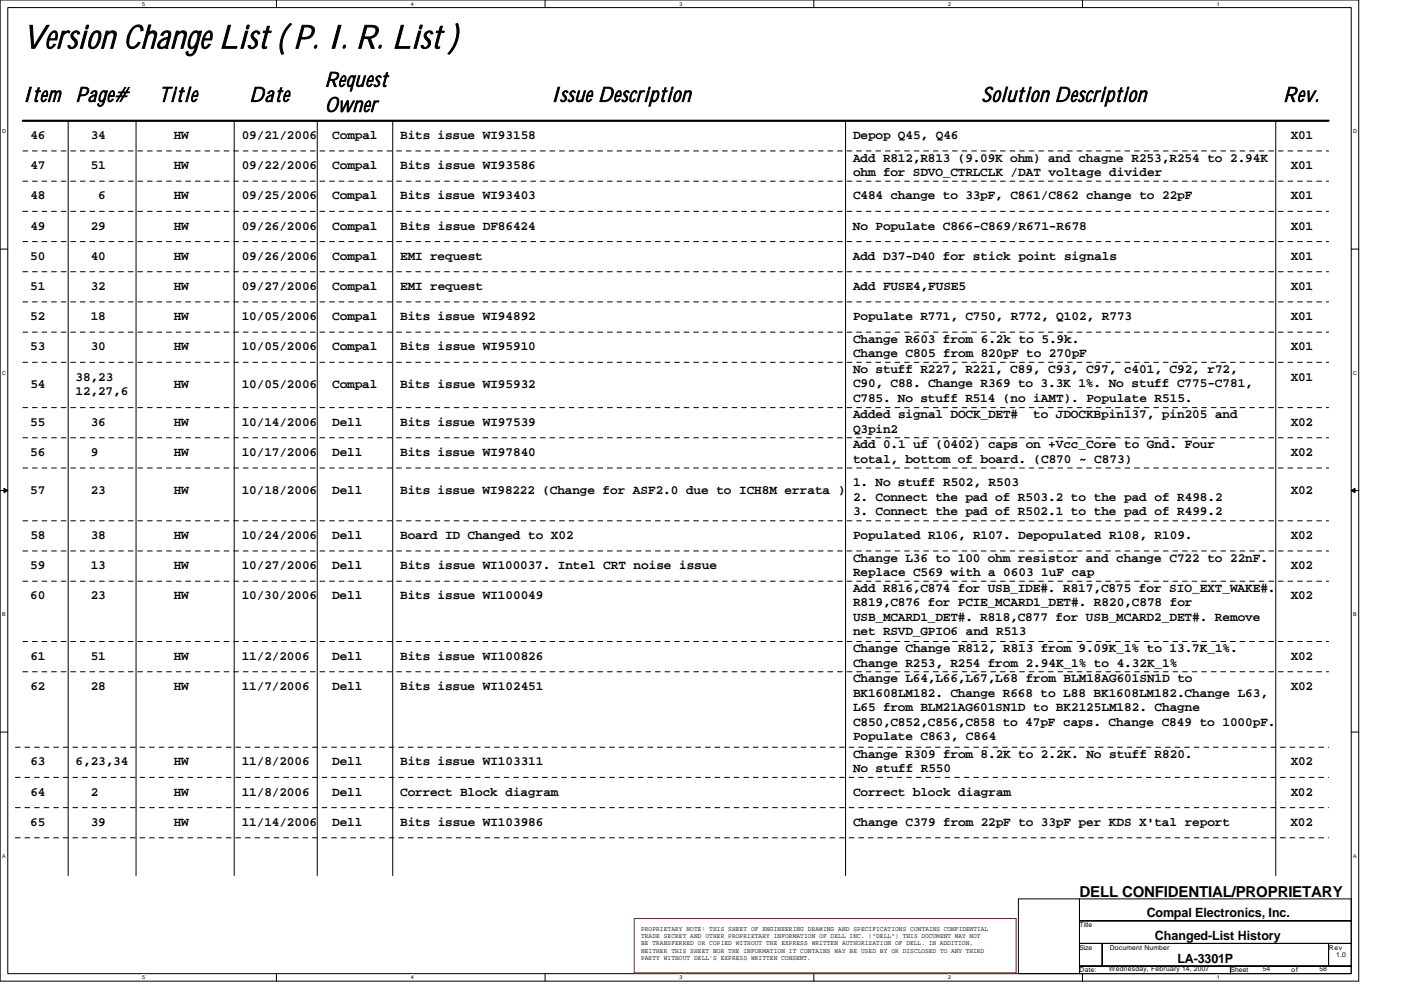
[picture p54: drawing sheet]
<svg xmlns="http://www.w3.org/2000/svg" width="297mm" height="210mm" viewBox="0 0 297 210" stroke-linecap="round" stroke-linejoin="round" font-family="sans-serif">
<defs><g id="words">
<text font-size="6.9" x="4.8" y="10.2">Version Change List ( P. I. R. List )</text>
<g font-size="4.3">
<text x="4.8" y="21.5">Item</text>
<text x="16" y="21.5">Page#</text>
<text x="33.7" y="21.5">Title</text>
<text x="52.8" y="21.5">Date</text>
<text x="68.9" y="18.4">Request</text>
<text x="68.9" y="23.7">Owner</text>
<text x="116.8" y="21.5">Issue Description</text>
<text x="208.1" y="21.5">Solution Description</text>
<text x="272.1" y="21.5">Rev.</text>
</g>
<text font-size="3.2" x="228.9" y="190.2">DELL CONFIDENTIAL/PROPRIETARY</text>
<g font-size="2.7">
<text x="6.4" y="29.5">46</text>
<text x="19.2" y="29.5">34</text>
<text x="36.8" y="29.5">HW</text>
<text x="51.3" y="29.5">09/21/2006</text>
<text x="70.5" y="29.5">Compal</text>
<text x="84.9" y="29.5">Bits issue WI93158</text>
<text x="180.9" y="29.5">Depop Q45, Q46</text>
<text x="273.7" y="29.5">X01</text>
<text x="6.4" y="35.9">47</text>
<text x="19.2" y="35.9">51</text>
<text x="36.8" y="35.9">HW</text>
<text x="51.3" y="35.9">09/22/2006</text>
<text x="70.5" y="35.9">Compal</text>
<text x="84.9" y="35.9">Bits issue WI93586</text>
<text x="180.9" y="34.3">Add R812,R813 (9.09K ohm) and chagne R253,R254 to 2.94K</text>
<text x="273.7" y="35.9">X01</text>
<text x="180.9" y="37.3">ohm for SDVO_CTRLCLK /DAT voltage divider</text>
<text x="6.4" y="42.3">48</text>
<text x="20.8" y="42.3">6</text>
<text x="36.8" y="42.3">HW</text>
<text x="51.3" y="42.3">09/25/2006</text>
<text x="70.5" y="42.3">Compal</text>
<text x="84.9" y="42.3">Bits issue WI93403</text>
<text x="180.9" y="42.3">C484 change to 33pF, C861/C862 change to 22pF</text>
<text x="273.7" y="42.3">X01</text>
<text x="6.4" y="48.7">49</text>
<text x="19.2" y="48.7">29</text>
<text x="36.8" y="48.7">HW</text>
<text x="51.3" y="48.7">09/26/2006</text>
<text x="70.5" y="48.7">Compal</text>
<text x="84.9" y="48.7">Bits issue DF86424</text>
<text x="180.8" y="48.7">No Populate C866-C869/R671-R678</text>
<text x="273.7" y="48.7">X01</text>
<text x="6.4" y="55.1">50</text>
<text x="19.2" y="55.1">40</text>
<text x="36.8" y="55.1">HW</text>
<text x="51.3" y="55.1">09/26/2006</text>
<text x="70.5" y="55.1">Compal</text>
<text x="84.9" y="55.1">EMI request</text>
<text x="180.8" y="55.1">Add D37-D40 for stick point signals</text>
<text x="273.7" y="55.1">X01</text>
<text x="6.4" y="61.5">51</text>
<text x="19.2" y="61.5">32</text>
<text x="36.8" y="61.5">HW</text>
<text x="51.3" y="61.5">09/27/2006</text>
<text x="70.5" y="61.5">Compal</text>
<text x="84.9" y="61.5">EMI request</text>
<text x="180.9" y="61.5">Add FUSE4,FUSE5</text>
<text x="273.7" y="61.5">X01</text>
<text x="6.4" y="67.9">52</text>
<text x="19.2" y="67.9">18</text>
<text x="36.8" y="67.9">HW</text>
<text x="51.3" y="67.9">10/05/2006</text>
<text x="70.5" y="67.9">Compal</text>
<text x="84.9" y="67.9">Bits issue WI94892</text>
<text x="180.9" y="67.9">Populate R771, C750, R772, Q102, R773</text>
<text x="273.7" y="67.9">X01</text>
<text x="6.4" y="74.3">53</text>
<text x="19.2" y="74.3">30</text>
<text x="36.8" y="74.3">HW</text>
<text x="51.3" y="74.3">10/05/2006</text>
<text x="70.5" y="74.3">Compal</text>
<text x="84.8" y="74.3">Bits issue WI95910</text>
<text x="180.9" y="72.7">Change R603 from 6.2k to 5.9k.</text>
<text x="180.9" y="75.8">Change C805 from 820pF to 270pF</text>
<text x="273.7" y="74.3">X01</text>
<text x="6.4" y="82.3">54</text>
<text x="16" y="80.7">38,23</text>
<text x="16" y="83.8">12,27,6</text>
<text x="36.8" y="82.3">HW</text>
<text x="51.3" y="82.3">10/05/2006</text>
<text x="70.5" y="82.3">Compal</text>
<text x="84.8" y="82.3">Bits issue WI95932</text>
<text x="180.9" y="79.1">No stuff R227, R221, C89, C93, C97, c401, C92, r72,</text>
<text x="180.9" y="82.1">C90, C88. Change R369 to 3.3K 1%. No stuff C775-C781,</text>
<text x="273.7" y="80.7">X01</text>
<text x="180.9" y="88.7">Added signal DOCK_DET#</text>
<text x="180.9" y="85.2">C785. No stuff R514 (no iAMT). Populate R515.</text>
<text x="219.1" y="88.7">to JDOCKBpin137, pin205 and</text>
<text x="6.4" y="90.3">55</text>
<text x="19.2" y="90.3">36</text>
<text x="36.8" y="90.3">HW</text>
<text x="51.3" y="90.3">10/14/2006</text>
<text x="70.4" y="90.3">Dell</text>
<text x="84.9" y="90.3">Bits issue WI97539</text>
<text x="180.9" y="91.8">Q3pin2</text>
<text x="180.9" y="95.1">Add 0.1 uf (0402) caps on +Vcc_Core to Gnd. Four</text>
<text x="273.7" y="90.3">X02</text>
<text x="6.4" y="96.7">56</text>
<text x="19.3" y="96.7">9</text>
<text x="36.8" y="96.7">HW</text>
<text x="51.3" y="96.7">10/17/2006</text>
<text x="70.4" y="96.7">Dell</text>
<text x="84.9" y="96.7">Bits issue WI97840</text>
<text x="180.9" y="98.1">total, bottom of board. (C870 ~ C873)</text>
<text x="273.7" y="96.7">X02</text>
<text x="6.4" y="104.7">57</text>
<text x="19.2" y="104.7">23</text>
<text x="36.8" y="104.7">HW</text>
<text x="51.3" y="104.7">10/18/2006</text>
<text x="70.4" y="104.7">Dell</text>
<text x="84.9" y="104.7">Bits issue WI98222 (Change for ASF2.0 due to ICH8M errata )</text>
<text x="180.9" y="103.1">1. No stuff R502, R503</text>
<text x="180.9" y="106.2">2. Connect the pad of R503.2 to the pad of R498.2</text>
<text x="273.7" y="104.7">X02</text>
<text x="180.9" y="109.2">3. Connect the pad of R502.1 to the pad of R499.2</text>
<text x="6.4" y="114.3">58</text>
<text x="19.2" y="114.3">38</text>
<text x="36.8" y="114.3">HW</text>
<text x="51.3" y="114.3">10/24/2006</text>
<text x="70.4" y="114.3">Dell</text>
<text x="84.9" y="114.3">Board ID Changed to X02</text>
<text x="180.9" y="119.1">Change L36 to 100 ohm resistor and change C722 to 22nF.</text>
<text x="180.9" y="114.3">Populated R106, R107. Depopulated R108, R109.</text>
<text x="273.7" y="114.3">X02</text>
<text x="6.4" y="120.7">59</text>
<text x="19.2" y="120.7">13</text>
<text x="36.8" y="120.7">HW</text>
<text x="51.3" y="120.7">10/27/2006</text>
<text x="70.4" y="120.7">Dell</text>
<text x="84.9" y="120.7">Bits issue WI100037. Intel CRT noise issue</text>
<text x="180.9" y="122.2">Replace C569 with a 0603 1uF cap</text>
<text x="180.9" y="125.5">Add R816,C874 for USB_IDE#. R817,C875 for SIO_EXT_WAKE#.</text>
<text x="273.7" y="120.7">X02</text>
<text x="6.4" y="127.1">60</text>
<text x="19.2" y="127.1">23</text>
<text x="36.8" y="127.1">HW</text>
<text x="51.3" y="127.1">10/30/2006</text>
<text x="70.4" y="127.1">Dell</text>
<text x="84.9" y="127.1">Bits issue WI100049</text>
<text x="180.9" y="131.6">USB_MCARD1_DET#. R818,C877 for USB_MCARD2_DET#. Remove</text>
<text x="180.9" y="128.6">R819,C876 for PCIE_MCARD1_DET#. R820,C878 for</text>
<text x="273.7" y="127.1">X02</text>
<text x="180.9" y="134.7">net RSVD_GPIO6 and R513</text>
<text x="6.4" y="139.9">61</text>
<text x="19.2" y="139.9">51</text>
<text x="36.8" y="139.9">HW</text>
<text x="51.3" y="139.9">11/2/2006</text>
<text x="70.4" y="139.9">Dell</text>
<text x="84.9" y="139.9">Bits issue WI100826</text>
<text x="180.9" y="138.3">Change Change R812, R813 from 9.09K_1% to 13.7K_1%.</text>
<text x="180.9" y="141.4">Change R253, R254 from 2.94K_1% to 4.32K_1%</text>
<text x="273.7" y="139.9">X02</text>
<text x="6.4" y="146.3">62</text>
<text x="19.2" y="146.3">28</text>
<text x="36.8" y="146.3">HW</text>
<text x="51.3" y="146.3">11/7/2006</text>
<text x="70.4" y="146.3">Dell</text>
<text x="84.9" y="146.3">Bits issue WI102451</text>
<text x="180.9" y="144.7">Change L64,L66,L67,L68 from BLM18AG601SN1D to</text>
<text x="180.9" y="147.8">BK1608LM182. Change R668 to L88 BK1608LM182.Change L63,</text>
<text x="273.7" y="146.3">X02</text>
<text x="180.9" y="150.8">L65 from BLM21AG601SN1D to BK2125LM182. Chagne</text>
<text x="180.9" y="153.9">C850,C852,C856,C858 to 47pF caps. Change C849 to 1000pF.</text>
<text x="180.9" y="157">Populate C863, C864</text>
<text x="180.9" y="160.7">Change R309 from 8.2K to 2.2K. No stuff R820.</text>
<text x="6.4" y="162.3">63</text>
<text x="16" y="162.3">6,23,34</text>
<text x="36.8" y="162.3">HW</text>
<text x="51.3" y="162.3">11/8/2006</text>
<text x="70.4" y="162.3">Dell</text>
<text x="84.9" y="162.3">Bits issue WI103311</text>
<text x="180.9" y="163.8">No stuff R550</text>
<text x="273.7" y="162.3">X02</text>
<text x="6.4" y="168.7">64</text>
<text x="19.3" y="168.7">2</text>
<text x="36.8" y="168.7">HW</text>
<text x="51.3" y="168.7">11/8/2006</text>
<text x="70.4" y="168.7">Dell</text>
<text x="84.9" y="168.7">Correct Block diagram</text>
<text x="180.9" y="168.7">Correct block diagram</text>
<text x="273.6" y="168.7">X02</text>
<text x="6.4" y="175.1">65</text>
<text x="19.2" y="175.1">39</text>
<text x="36.8" y="175.1">HW</text>
<text x="51.3" y="175.1">11/14/2006</text>
<text x="70.4" y="175.1">Dell</text>
<text x="84.9" y="175.1">Bits issue WI103986</text>
<text x="180.9" y="175.1">Change C379 from 22pF to 33pF per KDS X'tal report</text>
<text x="273.6" y="175.1">X02</text>
<text x="243.1" y="194.4">Compal Electronics, Inc.</text>
<text x="244.9" y="199.3">Changed-List History</text>
<text x="249.7" y="204.2">LA-3301P</text>
</g>
<g font-size="1.4">
<text x="135.9" y="197.3">PROPRIETARY NOTE: THIS SHEET OF ENGINEERING DRAWING AND SPECIFICATIONS CONTAINS CONFIDENTIAL</text>
<text x="228.9" y="196.5">Title</text>
<text x="135.9" y="198.9">TRADE SECRET AND OTHER PROPRIETARY INFORMATION OF DELL INC. (&quot;DELL&quot;) THIS DOCUMENT MAY NOT</text>
<text x="135.9" y="200.4">BE TRANSFERRED OR COPIED WITHOUT THE EXPRESS WRITTEN AUTHORIZATION OF DELL. IN ADDITION,</text>
<text x="135.9" y="202">NEITHER THIS SHEET NOR THE INFORMATION IT CONTAINS WAY BE USED BY OR DISCLOSED TO ANY THIRD</text>
<text x="135.9" y="203.5">PARTY WITHOUT DELL'S EXPRESS WRITTEN CONSENT.</text>
<text x="228.9" y="201.3">Size</text>
<text x="235.3" y="201.3">Document Number</text>
<text x="281.7" y="201.3">Rev</text>
<text x="283.3" y="202.9">1.0</text>
<text x="228.9" y="206.1">Date:</text>
<text x="235.1" y="206">Wednesday, February 14, 2007</text>
<text x="260.9" y="206.1">Sheet</text>
<text x="267.8" y="206">54</text>
<text x="273.8" y="206.1">of</text>
<text x="279.8" y="206">58</text>
</g>
<g font-size="1.1">
<text x="30.1" y="1.2">5</text>
<text x="87.1" y="1.2">4</text>
<text x="144" y="1.2">3</text>
<text x="201" y="1.2">2</text>
<text x="258" y="1.2">1</text>
<text x=".4" y="28.2">D</text>
<text x="286.9" y="28.2">D</text>
<text x=".4" y="79.4">C</text>
<text x="286.9" y="79.4">C</text>
<text x=".4" y="130.6">B</text>
<text x="286.9" y="130.6">B</text>
<text x=".4" y="181.8">A</text>
<text x="286.9" y="181.8">A</text>
<text x="30.1" y="207.6">5</text>
<text x="87.1" y="207.6">4</text>
<text x="144" y="207.6">3</text>
<text x="201" y="207.6">2</text>
<text x="258" y="207.6">1</text>
</g>
</g></defs>
<path d="M0 0h288.1v208h-288.1zM1.6 1.6h284.9v204.8h-284.9z" fill="none" stroke="#000" stroke-width=".21"/>
<g fill="#fff">
<path d="M30.1 .2h.6v1.2h-.6z"/>
<path d="M30.1 206.6h.6v1.3h-.6z"/>
</g>
<path d="M58.6 0v1.6M58.6 206.4v1.6" fill="none" stroke="#000" stroke-width=".21"/>
<g fill="#fff">
<path d="M87.1 .2h.6v1.2h-.6z"/>
<path d="M87.1 206.6h.6v1.3h-.6z"/>
</g>
<path d="M115.6 0v1.6M115.6 206.4v1.6" fill="none" stroke="#000" stroke-width=".21"/>
<g fill="#fff">
<path d="M144 .2h.6v1.2h-.6z"/>
<path d="M144 206.6h.6v1.3h-.6z"/>
</g>
<path d="M172.5 0v1.6M172.5 206.4v1.6" fill="none" stroke="#000" stroke-width=".21"/>
<g fill="#fff">
<path d="M201 .2h.6v1.2h-.6z"/>
<path d="M201 206.6h.6v1.3h-.6z"/>
</g>
<path d="M229.5 0v1.6M229.5 206.4v1.6" fill="none" stroke="#000" stroke-width=".21"/>
<g fill="#fff">
<path d="M258 .2h.6v1.2h-.6z"/>
<path d="M258 206.6h.6v1.3h-.6z"/>
<path d="M.4 27.2h.8v1.3h-.8z"/>
<path d="M286.9 27.2h.8v1.3h-.8z"/>
<path d="M.4 78.4h.8v1.3h-.8z"/>
<path d="M286.9 78.4h.8v1.3h-.8z"/>
</g>
<path d="M0 52.8h1.6M286.5 52.8h1.6" fill="none" stroke="#000" stroke-width=".21"/>
<g fill="#fff">
<path d="M.4 129.6h.8v1.3h-.8z"/>
<path d="M286.9 129.6h.7v1.3h-.7z"/>
</g>
<path d="M0 104h1.6M286.5 104h1.6" fill="none" stroke="#000" stroke-width=".21"/>
<path d="M.8 103.5l.8 .5-.8 .5zM286.5 104l.8-.5v1z" fill="#000" stroke="#000" stroke-width=".21"/>
<g fill="#fff">
<path d="M.4 180.8h.8v1.3h-.8z"/>
<path d="M286.9 180.8h.7v1.3h-.7z"/>
</g>
<g fill="none" stroke="#000" stroke-width=".21">
<path d="M14.5 25.6v160M28.8 25.6v160M49.7 25.6v160M67.3 25.6v160M83.3 25.6v160M179.3 25.6v160M270.5 25.6v160M0 155.2h1.6M286.5 155.2h1.6M215.9 190.6h13v15.8h-13zM228.9 190.6h57.6v4.6h-57.6zM228.9 195.2h57.6v4.8h-57.6z"/>
<path d="M228.9 200h4.8v4.8h-4.8zM228.9 204.8h32v1.6h-32zM233.7 200h48v4.8h-48zM260.9 204.8h25.6v1.6h-25.6zM281.7 200h4.8v4.8h-4.8z"/>
</g>
<path d="M4.8 25.6h276.9" fill="none" stroke="#000" stroke-width=".47"/>
<path d="M134.5 194.8h80.9v11.5h-80.9z" fill="none" stroke="#f00" stroke-width=".21"/>
<g fill="none" stroke="#000" stroke-width=".21" stroke-dasharray="1 1 1 1 1 1 1 1">
<path d="M4.8 32h276.9M4.8 38.4h276.9M4.8 44.8h276.9M4.8 51.2h276.9M4.8 57.6h276.9M4.8 64h276.9M4.8 70.4h276.9M4.8 76.8h276.9M4.8 86.4h276.9M4.8 92.8h276.9M4.8 99.2h276.9M4.8 110.4h276.9"/>
<path d="M4.8 116.8h276.9M4.8 123.2h276.9M4.8 136h276.9M3.3 158.4h278.4M4.8 142.4h276.9M3.3 164.8h278.4M3.3 171.2h278.4M3.3 177.6h278.4"/>
</g>
<use href="#words"/>
</svg>
